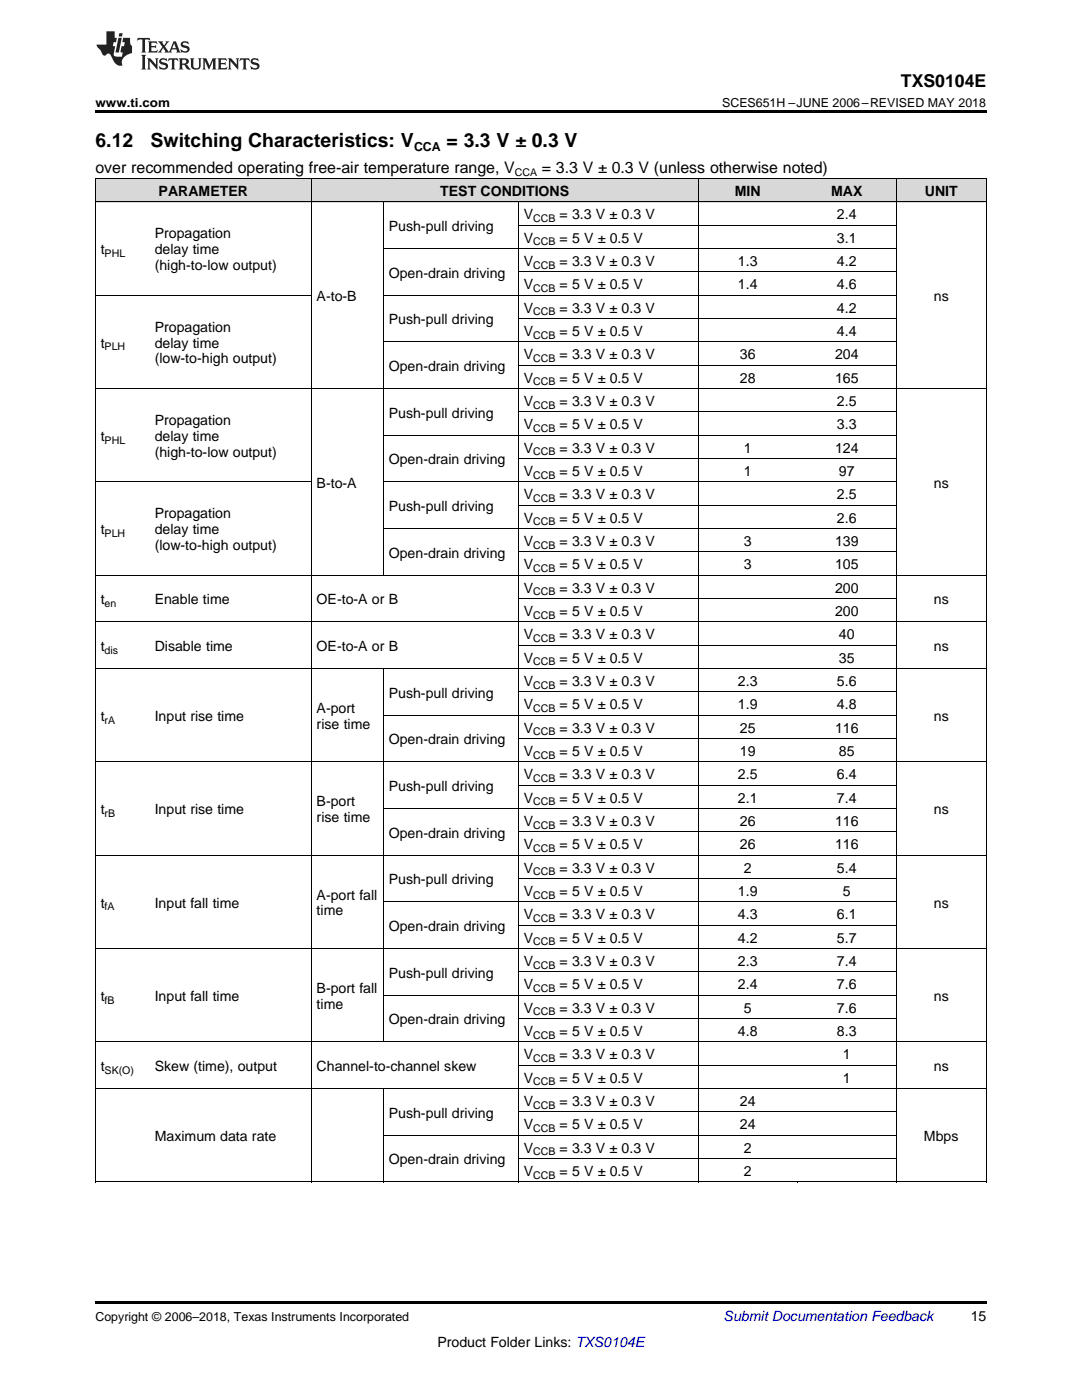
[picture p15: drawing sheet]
<svg xmlns="http://www.w3.org/2000/svg" width="216mm" height="279mm" viewBox="0 0 216 279" stroke-linecap="round" stroke-linejoin="round" font-family="sans-serif">
<defs><g id="words">
<g font-size="3.9">
<text x="19" y="29.3">6.12</text>
<text x="30.1" y="29.3">Switching Characteristics: V</text>
<text x="89.1" y="29.3">= 3.3 V ± 0.3 V</text>
</g>
<text font-size="3.5" x="179.8" y="17.3">TXS0104E</text>
<g font-size="3.2">
<text x="19" y="34.4">over recommended operating free-air temperature range, V</text>
<text x="108.1" y="34.4">= 3.3 V ± 0.3 V (unless otherwise noted)</text>
</g>
<g font-size="2.8">
<text x="31.6" y="39.1">PARAMETER</text>
<text x="87.8" y="39.1">TEST CONDITIONS</text>
<text x="146.6" y="39.1">MIN</text>
<text x="165.8" y="39.1">MAX</text>
<text x="184.5" y="39.1">UNIT</text>
<text x="30.9" y="47.6">Propagation</text>
<text x="77.6" y="46.1">Push-pull driving</text>
<text x="104.5" y="43.7">V</text>
<text x="111.7" y="43.7">= 3.3 V ± 0.3 V</text>
<text x="167" y="43.7">2.4</text>
<text x="20.1" y="50.7">t</text>
<text x="30.9" y="50.7">delay time</text>
<text x="30.9" y="53.9">(high-to-low output)</text>
<text x="104.5" y="48.4">V</text>
<text x="104.5" y="53.1">V</text>
<text x="111.7" y="48.4">= 5 V ± 0.5 V</text>
<text x="111.7" y="53.1">= 3.3 V ± 0.3 V</text>
<text x="147.2" y="53.1">1.3</text>
<text x="167" y="48.4">3.1</text>
<text x="167" y="53.1">4.2</text>
<text x="77.6" y="55.4">Open-drain driving</text>
<text x="104.5" y="57.7">V</text>
<text x="111.7" y="57.7">= 5 V ± 0.5 V</text>
<text x="147.2" y="57.7">1.4</text>
<text x="167" y="57.7">4.6</text>
<text x="63.2" y="60">A-to-B</text>
<text x="77.6" y="64.7">Push-pull driving</text>
<text x="104.5" y="62.4">V</text>
<text x="111.7" y="62.4">= 3.3 V ± 0.3 V</text>
<text x="167" y="62.4">4.2</text>
<text x="186.3" y="60">ns</text>
<text x="20.1" y="69.4">t</text>
<text x="30.9" y="66.2">Propagation</text>
<text x="30.9" y="69.4">delay time</text>
<text x="104.5" y="67">V</text>
<text x="104.5" y="71.7">V</text>
<text x="111.7" y="67">= 5 V ± 0.5 V</text>
<text x="111.7" y="71.7">= 3.3 V ± 0.3 V</text>
<text x="147.6" y="71.7">36</text>
<text x="166.6" y="71.7">204</text>
<text x="167" y="67">4.4</text>
<text x="30.9" y="72.5">(low-to-high output)</text>
<text x="77.6" y="74">Open-drain driving</text>
<text x="104.5" y="76.3">V</text>
<text x="111.7" y="76.3">= 5 V ± 0.5 V</text>
<text x="147.6" y="76.3">28</text>
<text x="166.6" y="76.3">165</text>
<text x="77.6" y="83.3">Push-pull driving</text>
<text x="104.5" y="81">V</text>
<text x="111.7" y="81">= 3.3 V ± 0.3 V</text>
<text x="167" y="81">2.5</text>
<text x="20.1" y="88">t</text>
<text x="30.9" y="84.8">Propagation</text>
<text x="30.9" y="88">delay time</text>
<text x="104.5" y="85.7">V</text>
<text x="111.7" y="85.7">= 5 V ± 0.5 V</text>
<text x="167" y="85.7">3.3</text>
<text x="30.9" y="91.2">(high-to-low output)</text>
<text x="77.6" y="92.6">Open-drain driving</text>
<text x="104.5" y="90.3">V</text>
<text x="104.5" y="95">V</text>
<text x="111.7" y="90.3">= 3.3 V ± 0.3 V</text>
<text x="111.7" y="95">= 5 V ± 0.5 V</text>
<text x="148.4" y="90.3">1</text>
<text x="148.4" y="95">1</text>
<text x="166.6" y="90.3">124</text>
<text x="167.4" y="95">97</text>
<text x="63.2" y="97.3">B-to-A</text>
<text x="77.6" y="102">Push-pull driving</text>
<text x="104.5" y="99.6">V</text>
<text x="111.7" y="99.6">= 3.3 V ± 0.3 V</text>
<text x="167" y="99.6">2.5</text>
<text x="186.3" y="97.3">ns</text>
<text x="20.1" y="106.6">t</text>
<text x="30.9" y="103.4">Propagation</text>
<text x="30.9" y="106.6">delay time</text>
<text x="104.5" y="104.3">V</text>
<text x="111.7" y="104.3">= 5 V ± 0.5 V</text>
<text x="167" y="104.3">2.6</text>
<text x="30.9" y="109.8">(low-to-high output)</text>
<text x="77.6" y="111.3">Open-drain driving</text>
<text x="104.5" y="108.9">V</text>
<text x="104.5" y="113.6">V</text>
<text x="111.7" y="108.9">= 3.3 V ± 0.3 V</text>
<text x="111.7" y="113.6">= 5 V ± 0.5 V</text>
<text x="148.4" y="108.9">3</text>
<text x="148.4" y="113.6">3</text>
<text x="166.6" y="108.9">139</text>
<text x="166.6" y="113.6">105</text>
<text x="104.5" y="118.3">V</text>
<text x="111.7" y="118.3">= 3.3 V ± 0.3 V</text>
<text x="166.6" y="118.3">200</text>
<text x="20.1" y="120.6">t</text>
<text x="30.9" y="120.6">Enable time</text>
<text x="63.2" y="120.6">OE-to-A or B</text>
<text x="104.5" y="122.9">V</text>
<text x="111.7" y="122.9">= 5 V ± 0.5 V</text>
<text x="166.6" y="122.9">200</text>
<text x="186.3" y="120.6">ns</text>
<text x="20.1" y="129.9">t</text>
<text x="30.9" y="129.9">Disable time</text>
<text x="63.2" y="129.9">OE-to-A or B</text>
<text x="104.5" y="127.6">V</text>
<text x="111.7" y="127.6">= 3.3 V ± 0.3 V</text>
<text x="167.4" y="127.6">40</text>
<text x="186.3" y="129.9">ns</text>
<text x="104.5" y="132.2">V</text>
<text x="104.5" y="136.9">V</text>
<text x="111.7" y="132.2">= 5 V ± 0.5 V</text>
<text x="111.7" y="136.9">= 3.3 V ± 0.3 V</text>
<text x="147.2" y="136.9">2.3</text>
<text x="167" y="136.9">5.6</text>
<text x="167.4" y="132.2">35</text>
<text x="20.1" y="143.9">t</text>
<text x="30.9" y="143.9">Input rise time</text>
<text x="63.2" y="142.3">A-port</text>
<text x="77.6" y="139.2">Push-pull driving</text>
<text x="104.5" y="141.5">V</text>
<text x="111.7" y="141.5">= 5 V ± 0.5 V</text>
<text x="147.2" y="141.5">1.9</text>
<text x="167" y="141.5">4.8</text>
<text x="186.3" y="143.9">ns</text>
<text x="63.2" y="145.5">rise time</text>
<text x="77.6" y="148.5">Open-drain driving</text>
<text x="104.5" y="146.2">V</text>
<text x="111.7" y="146.2">= 3.3 V ± 0.3 V</text>
<text x="147.6" y="146.2">25</text>
<text x="166.6" y="146.2">116</text>
<text x="104.5" y="150.8">V</text>
<text x="104.5" y="155.5">V</text>
<text x="111.7" y="150.8">= 5 V ± 0.5 V</text>
<text x="111.7" y="155.5">= 3.3 V ± 0.3 V</text>
<text x="147.2" y="155.5">2.5</text>
<text x="147.6" y="150.8">19</text>
<text x="167" y="155.5">6.4</text>
<text x="167.4" y="150.8">85</text>
<text x="63.2" y="160.9">B-port</text>
<text x="77.6" y="157.8">Push-pull driving</text>
<text x="104.5" y="160.2">V</text>
<text x="111.7" y="160.2">= 5 V ± 0.5 V</text>
<text x="147.2" y="160.2">2.1</text>
<text x="167" y="160.2">7.4</text>
<text x="20.1" y="162.5">t</text>
<text x="30.9" y="162.5">Input rise time</text>
<text x="63.2" y="164.1">rise time</text>
<text x="77.6" y="167.1">Open-drain driving</text>
<text x="104.5" y="164.8">V</text>
<text x="111.7" y="164.8">= 3.3 V ± 0.3 V</text>
<text x="147.6" y="164.8">26</text>
<text x="166.6" y="164.8">116</text>
<text x="186.3" y="162.5">ns</text>
<text x="104.5" y="169.5">V</text>
<text x="111.7" y="169.5">= 5 V ± 0.5 V</text>
<text x="147.6" y="169.5">26</text>
<text x="166.6" y="169.5">116</text>
<text x="63.2" y="179.5">A-port fall</text>
<text x="77.6" y="176.5">Push-pull driving</text>
<text x="104.5" y="174.1">V</text>
<text x="104.5" y="178.8">V</text>
<text x="111.7" y="174.1">= 3.3 V ± 0.3 V</text>
<text x="111.7" y="178.8">= 5 V ± 0.5 V</text>
<text x="147.2" y="178.8">1.9</text>
<text x="148.4" y="174.1">2</text>
<text x="167" y="174.1">5.4</text>
<text x="168.2" y="178.8">5</text>
<text x="20.1" y="181.1">t</text>
<text x="30.9" y="181.1">Input fall time</text>
<text x="63.2" y="182.7">time</text>
<text x="77.6" y="185.8">Open-drain driving</text>
<text x="104.5" y="183.4">V</text>
<text x="111.7" y="183.4">= 3.3 V ± 0.3 V</text>
<text x="147.2" y="183.4">4.3</text>
<text x="167" y="183.4">6.1</text>
<text x="186.3" y="181.1">ns</text>
<text x="104.5" y="188.1">V</text>
<text x="111.7" y="188.1">= 5 V ± 0.5 V</text>
<text x="147.2" y="188.1">4.2</text>
<text x="167" y="188.1">5.7</text>
<text x="77.6" y="195.1">Push-pull driving</text>
<text x="104.5" y="192.8">V</text>
<text x="104.5" y="197.4">V</text>
<text x="111.7" y="192.8">= 3.3 V ± 0.3 V</text>
<text x="111.7" y="197.4">= 5 V ± 0.5 V</text>
<text x="147.2" y="192.8">2.3</text>
<text x="147.2" y="197.4">2.4</text>
<text x="167" y="192.8">7.4</text>
<text x="167" y="197.4">7.6</text>
<text x="20.1" y="199.7">t</text>
<text x="30.9" y="199.7">Input fall time</text>
<text x="63.2" y="198.2">B-port fall</text>
<text x="63.2" y="201.3">time</text>
<text x="104.5" y="202.1">V</text>
<text x="111.7" y="202.1">= 3.3 V ± 0.3 V</text>
<text x="148.4" y="202.1">5</text>
<text x="167" y="202.1">7.6</text>
<text x="186.3" y="199.7">ns</text>
<text x="77.6" y="204.4">Open-drain driving</text>
<text x="104.5" y="206.7">V</text>
<text x="111.7" y="206.7">= 5 V ± 0.5 V</text>
<text x="147.2" y="206.7">4.8</text>
<text x="167" y="206.7">8.3</text>
<text x="20.1" y="213.7">t</text>
<text x="30.9" y="213.7">Skew (time), output</text>
<text x="63.2" y="213.7">Channel-to-channel skew</text>
<text x="104.5" y="211.4">V</text>
<text x="111.7" y="211.4">= 3.3 V ± 0.3 V</text>
<text x="168.2" y="211.4">1</text>
<text x="186.3" y="213.7">ns</text>
<text x="104.5" y="216">V</text>
<text x="104.5" y="220.7">V</text>
<text x="111.7" y="216">= 5 V ± 0.5 V</text>
<text x="111.7" y="220.7">= 3.3 V ± 0.3 V</text>
<text x="147.6" y="220.7">24</text>
<text x="168.2" y="216">1</text>
<text x="30.9" y="227.7">Maximum data rate</text>
<text x="77.6" y="223">Push-pull driving</text>
<text x="104.5" y="225.4">V</text>
<text x="111.7" y="225.4">= 5 V ± 0.5 V</text>
<text x="147.6" y="225.4">24</text>
<text x="184.4" y="227.7">Mbps</text>
<text x="77.6" y="232.3">Open-drain driving</text>
<text x="104.5" y="230">V</text>
<text x="111.7" y="230">= 3.3 V ± 0.3 V</text>
<text x="148.4" y="230">2</text>
<text x="104.5" y="234.7">V</text>
<text x="111.7" y="234.7">= 5 V ± 0.5 V</text>
<text x="148.4" y="234.7">2</text>
<text x="193.7" y="263.6">15</text>
<text x="87.3" y="268.9">Product Folder Links: TXS0104E</text>
</g>
<text font-size="2.8" fill="#0000c8" x="144.4" y="263.6">Submit Documentation Feedback</text>
<g font-size="2.5">
<text x="19" y="21.4">www.ti.com</text>
<text x="144.1" y="21.4">SCES651H –JUNE 2006–REVISED MAY 2018</text>
<text x="82.6" y="30.1">CCA</text>
<text x="19" y="263.6">Copyright © 2006–2018, Texas Instruments Incorporated</text>
</g>
<g font-size="2.1">
<text x="102.7" y="35.1">CCA</text>
<text x="106.4" y="44.3">CCB</text>
<text x="20.9" y="51.3">PHL</text>
<text x="106.4" y="49">CCB</text>
<text x="106.4" y="53.6">CCB</text>
<text x="106.4" y="58.3">CCB</text>
<text x="106.4" y="62.9">CCB</text>
<text x="20.9" y="69.9">PLH</text>
<text x="106.4" y="67.6">CCB</text>
<text x="106.4" y="72.2">CCB</text>
<text x="106.4" y="76.9">CCB</text>
<text x="106.4" y="81.6">CCB</text>
<text x="20.9" y="88.5">PHL</text>
<text x="106.4" y="86.2">CCB</text>
<text x="106.4" y="90.9">CCB</text>
<text x="106.4" y="95.5">CCB</text>
<text x="106.4" y="100.2">CCB</text>
<text x="20.9" y="107.2">PLH</text>
<text x="106.4" y="104.8">CCB</text>
<text x="106.4" y="109.5">CCB</text>
<text x="106.4" y="114.2">CCB</text>
<text x="106.4" y="118.8">CCB</text>
<text x="20.9" y="121.1">en</text>
<text x="106.4" y="123.5">CCB</text>
<text x="20.9" y="130.5">dis</text>
<text x="106.4" y="128.1">CCB</text>
<text x="106.4" y="132.8">CCB</text>
<text x="106.4" y="137.4">CCB</text>
<text x="106.4" y="142.1">CCB</text>
<text x="20.9" y="144.4">rA</text>
<text x="106.4" y="146.8">CCB</text>
<text x="106.4" y="151.4">CCB</text>
<text x="106.4" y="156.1">CCB</text>
<text x="106.4" y="160.7">CCB</text>
<text x="20.9" y="163.1">rB</text>
<text x="106.4" y="165.4">CCB</text>
<text x="106.4" y="170">CCB</text>
<text x="106.4" y="174.7">CCB</text>
<text x="106.4" y="179.4">CCB</text>
<text x="20.9" y="181.7">fA</text>
<text x="106.4" y="184">CCB</text>
<text x="106.4" y="188.7">CCB</text>
<text x="106.4" y="193.3">CCB</text>
<text x="106.4" y="198">CCB</text>
<text x="20.9" y="200.3">fB</text>
<text x="106.4" y="202.6">CCB</text>
<text x="106.4" y="207.3">CCB</text>
<text x="20.9" y="214.3">SK(O)</text>
<text x="106.4" y="211.9">CCB</text>
<text x="106.4" y="216.6">CCB</text>
<text x="106.4" y="221.3">CCB</text>
<text x="106.4" y="225.9">CCB</text>
<text x="106.4" y="230.6">CCB</text>
<text x="106.4" y="235.2">CCB</text>
</g>
</g></defs>
<g fill="#d8d8d8">
<path d="M19 35.7h10.8v4.7h-10.8z"/>
<path d="M29.8 35.7h32.3v4.7h-32.3z"/>
<path d="M62.1 35.7h14.4v4.7h-14.4z"/>
<path d="M76.5 35.7h26.9v4.7h-26.9z"/>
<path d="M103.4 35.7h35.9v4.7h-35.9z"/>
<path d="M139.3 35.7h19.8v4.7h-19.8z"/>
<path d="M159.1 35.7h19.8v4.7h-19.8z"/>
<path d="M178.9 35.7h17.9v4.7h-17.9z"/>
</g>
<path d="M19 22h177.8v.5h-177.8zM19 235.9h.2zM62 235.9h.1zM76.4 235.9h.1zM103.3 235.9h.1zM139.2 235.9h.1zM159 235.9h.1zM178.8 235.9h.1zM196.7 235.9h.1zM19 259.7h177.8v.5h-177.8z" fill="#000"/>
<g fill="none" stroke="#000" stroke-width=".2">
<path d="M19 35.6h177.8M19.1 35.7v200.2M62.1 35.7v200.2M139.3 35.7v200.2M178.8 35.7v200.2M196.8 35.7v200.2M19 58.9h43.1M19 40.3h177.8M76.5 40.3v74.6M76.5 58.9h102.4M76.5 49.6h102.4M103.4 40.3v195.6"/>
<path d="M103.4 54.3h75.5M103.4 45h75.5M19 77.6h177.8M76.5 68.2h102.4M103.4 72.9h75.5M103.4 63.6h75.5M19 96.2h43.1M76.5 96.2h102.4M76.5 86.9h102.4M103.4 91.5h75.5M103.4 82.2h75.5M19 114.8h177.8"/>
<path d="M76.5 105.5h102.4M103.4 119.5h75.5M103.4 110.2h75.5M103.4 100.8h75.5M19 133.4h177.8M19 124.1h177.8M76.5 133.5v74.5M103.4 138.1h75.5M103.4 128.8h75.5M19 152.1h177.8M76.5 142.8h102.4M103.4 156.7h75.5"/>
<path d="M103.4 147.4h75.5M19 170.7h177.8M76.5 161.4h102.4M103.4 175.3h75.5M103.4 166h75.5M19 189.3h177.8M76.5 198.6h102.4M76.5 180h102.4M103.4 194h75.5M103.4 184.7h75.5M19 217.3h177.8M19 207.9h177.8"/>
<path d="M76.5 217.3v18.6M103.4 212.6h75.5M103.4 203.3h75.5M19 235.9h177.8M76.5 226.6h102.4M103.4 231.2h75.5M103.4 221.9h75.5"/>
</g>
<g fill="#231f20">
<path d="M27.5 7.6l-.1 .5 .4-.2h.6v.1v2.1l-.2 .4h1l-.3-.4v-2.1l.1-.1h.5l.5 .2-.2-.5zM29.5 8.3l.2 .3v1.5l-.2 .4h1.8l.2-.6a1.04 1.04 0 0 1-1.3 .2v-.7h.6l.3 .2v-.6l-.3 .2h-.6v-.6l.8-.1 .4 .3-.2-.5zM31.5 8.3l.9 1.1-.9 1.1h.8l-.2-.2 .5-.7 .4 .7-.2 .2h1.5l-.1-.2 .1-.4h.9l.1 .4-.2 .2h1l-.3-.3-.7-1.9h-.5l-.9 2-.8-1 .9-1h-.8l.1 .3-.3 .5-.4-.6 .2-.2zM34.7 8.6l.4 1h-.7zM36.3 8.4a.63 .63 0 0 0-.2 .7 .63 .63 0 0 0 .6 .4l.6 .2 .1 .2a.75 .75 0 0 1-.7 .4 .75 .75 0 0 1-.6-.5l.1 .7 .1-.1a1.11 1.11 0 0 0 1.5-.6 1.13 1.13 0 0 0-1.2-.8l-.1-.4a1.04 1.04 0 0 1 1.2 .2l-.2-.5-.1 .1-.5-.2zM28.2 10.9l.2 .4v2.2l-.2 .4h1l-.3-.4v-2.2l.3-.4zM29.3 11.6l.3 .4v1.5l-.3 .4h.8l-.2-.4v-1.3l1.5 1.7v-1.9l.2-.4h-.7l.2 .4v.9l-1.1-1.3zM32 11.8a.62 .62 0 0 0-.2 .7 .62 .62 0 0 0 .6 .4l.6 .1 .1 .3a.76 .76 0 0 1-.7 .3 .76 .76 0 0 1-.6-.4l.1 .7 .1-.1a1.11 1.11 0 0 0 1.5-.6 1.13 1.13 0 0 0-1.2-.8l-.1-.4a1.04 1.04 0 0 1 1.2 .2l-.2-.6-.1 .1-.5-.1zM33.7 11.6l-.2 .6a.61 .61 0 0 1 .8-.3v1.6l-.2 .4h.9l-.2-.4v-1.6a.63 .63 0 0 1 .8 .3l-.2-.6zM35.6 11.6l.3 .4v1.5l-.3 .4h1l-.2-.2v-.8l.5 .2a.76 .76 0 0 0 1.2 .7l-1-1a.58 .58 0 0 0 .6-.5 .58 .58 0 0 0-.5-.6zM36.4 11.9h.1a.45 .45 0 0 1 .5 .1 .45 .45 0 0 1 .1 .5l-.7 .2zM37.9 11.6l.2 .2a2.17 2.17 0 0 0 .3 1.9 .99 .99 0 0 0 1.6-.6v-1.1l.2-.4h-.7l.2 .2a1.92 1.92 0 0 1-.2 1.8 .6 .6 0 0 1-.9-.5v-1.1l.2-.4zM40.4 11.6l.2 .4v1.5l-.2 .4h.7l-.2-.4v-1.4l.8 1.8 .8-1.8v1.4l-.2 .4h.9l-.2-.4v-1.5l.2-.4h-.8l-.6 1.5-.6-1.5zM43.4 11.6l.2 .4v1.5l-.2 .4h1.8l.2-.6a1.04 1.04 0 0 1-1.3 .1v-.6h.5l.4 .2v-.6l-.4 .2h-.5v-.7h.8l.3 .3-.1-.6zM45.5 11.6l.2 .4v1.5l-.2 .4h.7l-.2-.4v-1.3l1.5 1.7v-1.9l.2-.4h-.7l.2 .4v.9l-1.1-1.3zM47.9 11.6l-.1 .6a.61 .61 0 0 1 .8-.3v1.6l-.3 .4h1l-.3-.4 .1-1.6a.63 .63 0 0 1 .7 .3l-.1-.6zM50.2 11.8a.62 .62 0 0 0-.2 .7 .62 .62 0 0 0 .6 .4l.6 .1 .2 .3a.76 .76 0 0 1-.8 .3 .76 .76 0 0 1-.6-.4l.1 .7 .2-.1a1.11 1.11 0 0 0 1.5-.6 1.13 1.13 0 0 0-1.3-.8l-.1-.4a1.04 1.04 0 0 1 1.2 .2l-.1-.6-.2 .1-.5-.1z"/>
<path d="M21.2 6.3v2.6h-1.9l.1 .4 .7 .9a.91 .91 0 0 0 1 .8 .56 .56 0 0 1 .5-.3 .56 .56 0 0 1 .5 .3l.4 .8a1.53 1.53 0 0 0 1.9 1.2 1.54 1.54 0 0 1 1-2.1l.9-.3v-1.4a1.52 1.52 0 0 1-.3-1.6h-1.4l-.2 .8h.5l-.2 .8h-.4l-.2 1v.2l.4 .1-.2 .8a1.93 1.93 0 0 1-1.6-.3l.3-1.8h-.5l.2-.8h.4l.2-.8h-.4v-1.3zM23.6 7.6l-.6 2.9h.7l.6-2.9zM23.8 6.6l-.1 .7h.6l.2-.7z"/>
</g>
<use href="#words"/>
</svg>
